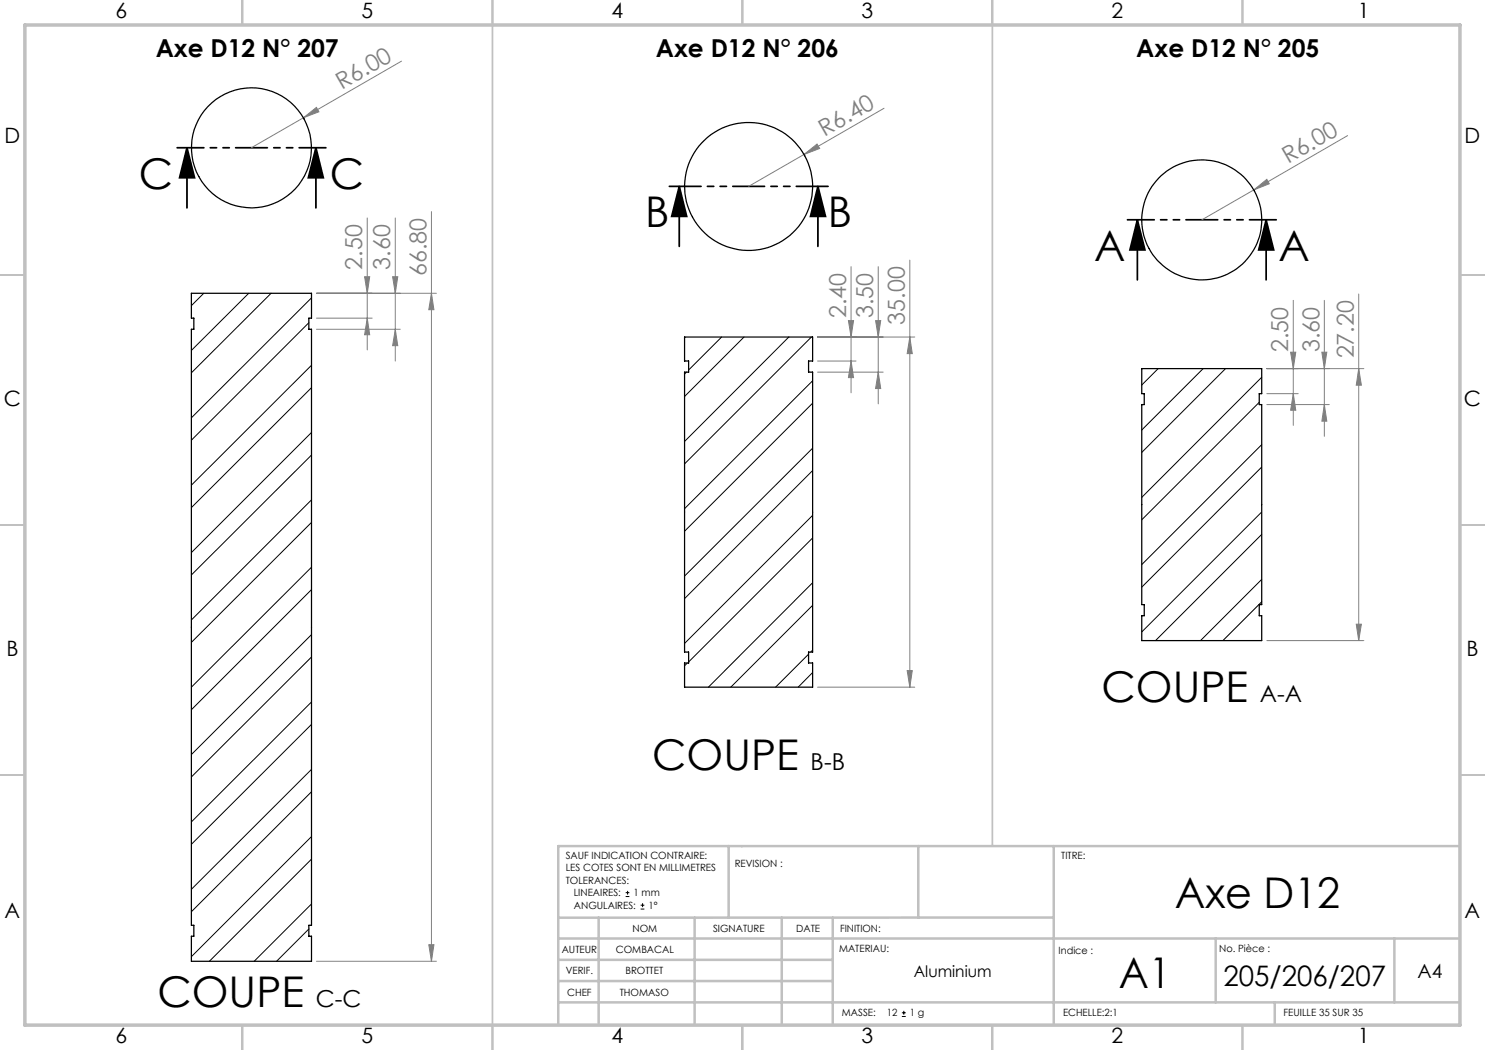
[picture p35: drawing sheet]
<svg xmlns="http://www.w3.org/2000/svg" width="297mm" height="210mm" viewBox="0 0 297 210" stroke-linecap="round" stroke-linejoin="round" font-family="sans-serif">
<defs><g id="words">
<g font-size="8.5">
<text x="27.8" y="37.8">C</text>
<text x="65.9" y="37.8">C</text>
<text x="129.1" y="45.5">B</text>
<text x="165.6" y="45.5">B</text>
<text x="218.8" y="52.2">A</text>
<text x="255.7" y="52.2">A</text>
<text x="220.3" y="140.4">COUPE</text>
<text x="130.4" y="153.9">COUPE</text>
<text x="235" y="181.7">Axe D12</text>
<text x="223.8" y="197.6">A1</text>
<text x="31.5" y="201.4">COUPE</text>
</g>
<text font-size="5.6" x="244.7" y="197.2">205/206/207</text>
<g font-size="4.9">
<text x="31.1" y="11.4">Axe D12 N° 207</text>
<text x="131.2" y="11.4">Axe D12 N° 206</text>
<text x="227.3" y="11.4">Axe D12 N° 205</text>
</g>
<g font-size="4.7" fill="#808080">
<text x="68.4" y="18" transform="rotate(-30 68.4 18)">R6.00</text>
<text x="164.9" y="27.4" transform="rotate(-30 164.9 27.4)">R6.40</text>
<text x="257.6" y="32.8" transform="rotate(-30 257.6 32.8)">R6.00</text>
<text x="72.4" y="53.9" transform="rotate(-90 72.4 53.9)">2.50</text>
<text x="78.1" y="53.9" transform="rotate(-90 78.1 53.9)">3.60</text>
<text x="85.3" y="55.2" transform="rotate(-90 85.3 55.2)">66.80</text>
<text x="169.2" y="63.7" transform="rotate(-90 169.2 63.7)">2.40</text>
<text x="174.6" y="63.7" transform="rotate(-90 174.6 63.7)">3.50</text>
<text x="181" y="64.9" transform="rotate(-90 181 64.9)">35.00</text>
<text x="257.6" y="70.4" transform="rotate(-90 257.6 70.4)">2.50</text>
<text x="263.9" y="70.4" transform="rotate(-90 263.9 70.4)">3.60</text>
<text x="270.8" y="71.7" transform="rotate(-90 270.8 71.7)">27.20</text>
</g>
<g font-size="4.7">
<text x="252" y="140.4">A-A</text>
<text x="162.1" y="153.9">B-B</text>
<text x="63.2" y="201.3">C-C</text>
</g>
<g font-size="4.2">
<text x="23.1" y="3.6">6</text>
<text x="72.3" y="3.6">5</text>
<text x="122.3" y="3.6">4</text>
<text x="172.3" y="3.6">3</text>
<text x="222.3" y="3.6">2</text>
<text x="271.6" y="3.6">1</text>
<text x=".9" y="28.6">D</text>
<text x="292.9" y="28.6">D</text>
<text x=".8" y="81.1">C</text>
<text x="292.8" y="81.1">C</text>
<text x="1.3" y="131.1">B</text>
<text x="293.3" y="131.1">B</text>
<text x=".9" y="183.6">A</text>
<text x="292.9" y="183.6">A</text>
<text x="23.1" y="208.6">6</text>
<text x="72.3" y="208.6">5</text>
<text x="122.3" y="208.6">4</text>
<text x="172.3" y="208.6">3</text>
<text x="222.3" y="208.6">2</text>
<text x="271.6" y="208.6">1</text>
</g>
<text font-size="3.9" x="283.5" y="195.6">A4</text>
<text font-size="3.2" x="182.8" y="195.5">Aluminium</text>
<g font-size="2">
<text x="113.1" y="171.8">SAUF INDICATION CONTRAIRE:</text>
<text x="146.9" y="173.3">REVISION :</text>
<text x="212.3" y="171.8">TITRE:</text>
<text x="113.1" y="174.3">LES COTES SONT EN MILLIMETRES</text>
<text x="113.1" y="176.8">TOLERANCES:</text>
<text x="114.8" y="179.3">LINEAIRES:</text>
<text x="126.7" y="179.3">1 mm</text>
<text x="114.8" y="181.8">ANGULAIRES:</text>
<text x="129.7" y="181.8">1°</text>
<text x="112.4" y="190.5">AUTEUR</text>
<text x="123.2" y="190.5">COMBACAL</text>
<text x="126.5" y="186.4">NOM</text>
<text x="142.6" y="186.4">SIGNATURE</text>
<text x="159.2" y="186.4">DATE</text>
<text x="167.8" y="190.3">MATERIAU:</text>
<text x="168" y="186.4">FINITION:</text>
<text x="211.7" y="190.9">Indice :</text>
<text x="243.8" y="190.3">No. Pièce :</text>
<text x="113.1" y="194.9">VERIF.</text>
<text x="125.1" y="194.9">BROTTET</text>
<text x="113.4" y="199.2">CHEF</text>
<text x="123.9" y="199.2">THOMASO</text>
<text x="168.4" y="203.3">MASSE:</text>
<text x="177.3" y="203.3">12</text>
<text x="182" y="203.3">1 g</text>
<text x="212.6" y="203.3">ECHELLE:2:1</text>
<text x="256.7" y="203.3">FEUILLE 35 SUR 35</text>
</g>
</g></defs>
<path d="M125.1 179.3h.8M125.1 178.5h.8M125.5 178.2v.7M128.1 181.8h.8M128.1 181h.8M128.5 180.6v.8M180.4 203.3h.8M180.4 202.6h.8M180.8 202.2v.7" fill="none" stroke="#000" stroke-width=".2"/>
<path d="M37.4 29.6l1.5 6h-3zM37.4 29.6v12M63.2 29.6l1.5 6h-3zM63.2 29.6v12M135.9 37.3l1.4 6h-3zM135.9 37.3v12M163.6 37.3l1.5 6h-3zM163.6 37.3v12M227.5 44l1.5 6h-3zM227.5 44v12M253.2 44l1.5 6h-3zM253.2 44v12" fill="none" stroke="#000" stroke-width=".35"/>
<g fill="none" stroke="#808080" stroke-width=".2">
<path d="M80.3 12.2l-30 17.4M60.7 23.6l2.6-2.1 .5 .9zM160.8 30.9l2.6-2.1 .5 .9zM176.8 21.7l-27.1 15.6M250.8 38l2.6-2.1 .5 .9zM250.8 38l-10.5 6M269.5 27.1l-18.7 10.9M63.3 58.7h24M72.9 55.3h1l-.5 3.4zM73.4 43.6v26.4M78.5 55.3h1.1l-.5 3.4zM79.1 43.6v28.6"/>
<path d="M86.3 58.7l.5 3.2h-1zM86.3 42.3v150M170.2 53.3v25.3M175.6 53.3v27.5M182 52v85.4M271.7 58.8v69.3M63.3 63.6h11.1M63.3 65.9h16.7M73.4 63.6l.5 3.3h-1zM79.1 65.9l.5 3.2h-1.1zM163.5 67.4h19.5M163.5 72.2h7.7"/>
<path d="M163.5 74.4h13.1M169.7 64.1h1l-.5 3.3zM170.2 72.2l.5 3.3h-1zM175.1 64.1h1l-.5 3.3zM175.6 74.4l.5 3.3h-1zM182 67.4l.5 3.3h-1.1zM253.4 73.7h19.4M253.4 78.7h6.2M258.1 70.4h1.1l-.5 3.3zM258.7 78.7l.5 3.3h-1.1zM258.7 60.1v25M264.4 70.4h1l-.5 3.3z"/>
<path d="M264.9 60.1v27.2M271.7 73.7l.6 3.3h-1zM253.4 80.9h12.5M264.9 80.9l.5 3.3h-1zM163.5 137.4h19.5M181.4 134.1h1.1l-.5 3.3zM253.4 128.1h19.4M271.3 124.8h1l-.6 3.3zM63.3 192.3h24M85.8 188.9h1l-.5 3.4z"/>
</g>
<path d="M65.2 29.6h-29.8M255.3 44h-29.8" fill="none" stroke="#000" stroke-width=".35" stroke-dasharray="6.3 1.3 1.3 1.3 1.3 1.3" stroke-dashoffset="1"/>
<path d="M165.6 37.3h-31.7" fill="none" stroke="#000" stroke-width=".35" stroke-dasharray="6.3 1.3 1.3 1.3 1.3 1.3"/>
<path d="M148.4 169.2v.3" fill="none" stroke="#c0c0c0" stroke-width=".2"/>
<g fill="none" stroke="#c0c0c0" stroke-width=".35">
<path d="M48.5 0v5M98.5 -.1v210.2M148.5 0v5M198.5 -.1v169.3M248.5 0v5M0 55h5M292 55h5.1M0 105h5M292 105h5.1M0 155h5M292 155h5.1M48.5 205v5.1"/>
<path d="M148.4 205v5.1M148.5 205v5.1M198.5 205v5.1M248.5 205v5.1"/>
</g>
<g fill="none" stroke="#c0c0c0" stroke-width=".5">
<path d="M145.7 169.2v14.3M183.7 169.2v14.3M210.7 169.2v35.5M291.9 169.2h-180.2v35.5M111.9 196.2h54.6M111.9 192h54.6M111.9 187.7h180M119.7 183.5v21.2M138.9 183.5v21.2M156.4 183.5v21.2M166.5 183.5v21.2M210.7 183.5h-98.8"/>
<path d="M243.1 187.7v12.8M278.9 187.7v12.8M111.9 200.5h180M255 200.5v4.2"/>
</g>
<path d="M5 5h287v200h-287z" fill="none" stroke="#c0c0c0" stroke-width=".7"/>
<g fill="#000">
<path d="M63.2 29.6l1.5 6h-3zM37.4 29.6l1.5 6h-3z"/>
<path d="M163.6 37.3l1.5 6h-3zM135.9 37.3l1.4 6h-3z"/>
<path d="M253.2 44l1.5 6h-3zM227.5 44l1.5 6h-3z"/>
</g>
<g fill="#808080">
<path d="M60.7 23.6l2.6-2.1 .5 .9z"/>
<path d="M250.8 38l2.6-2.1 .5 .9z"/>
<path d="M160.8 30.9l2.6-2.1 .5 .9z"/>
<path d="M258.1 70.4h1.1l-.5 3.3zM258.7 78.7l.5 3.3h-1.1zM264.4 70.4h1l-.5 3.3zM264.9 80.9l.5 3.3h-1zM271.7 73.7l.6 3.3h-1zM271.3 124.8h1l-.6 3.3zM182 67.4l.5 3.3h-1.1zM181.4 134.1h1.1l-.5 3.3zM169.7 64.1h1l-.5 3.3zM170.2 72.2l.5 3.3h-1zM175.1 64.1h1l-.5 3.3zM175.6 74.4l.5 3.3h-1zM86.3 58.7l.5 3.2h-1zM85.8 188.9h1l-.5 3.4zM72.9 55.3h1l-.5 3.4zM73.4 63.6l.5 3.3h-1zM78.5 55.3h1.1l-.5 3.4zM79.1 65.9l.5 3.2h-1.1z"/>
</g>
<g fill="none" stroke="#000" stroke-width=".25">
<path d="M38.3 58.7h24v4.9h-.5v2.3h.5v119.2h-.5v2.1h.5v5.1h-24v-5.1h.5v-2.1h-.5v-119.2h.5v-2.3h-.5zM136.9 67.4h25.6v4.8h-.8v2.2h.8v56h-.8v2.2h.8v4.8h-25.6v-4.8h.8v-2.2h-.8v-56h.8v-2.2h-.8zM228.4 73.7h23.9v5h-.5v2.2h.5v40h-.5v2.2h.5v5h-23.9v-5h.4v-2.2h-.4v-40h.4v-2.2h-.4z"/>
<circle cx="50.3" cy="29.5" r="12"/>
<circle cx="149.7" cy="37.3" r="12.8"/>
<circle cx="240.3" cy="44" r="12"/>
</g>
<g fill="none" stroke="#000" stroke-width=".2">
<path d="M40.7 58.7l-2.4 2.4M49.7 58.7l-11.4 11.4M54.2 58.7l-15.9 15.9M62.3 59.6l-24 24M61.8 64.5l-23.5 23.5M62.3 73.1l-24 23.9M62.3 77.5l-24 24M137.3 74.4l-.4 .4M144.3 67.4l-6.6 6.6M148.8 67.4l-11.9 11.9M157.8 67.4l-20.9 20.9M162.3 67.4l-25.4 25.4"/>
<path d="M162.5 76.2l-25.6 25.5M231.6 73.7l-3.2 3.3M240.6 73.7l-12.2 12.3M245.1 73.7l-16.7 16.8M252.3 75.5l-23.9 24M62.3 86.5l-24 24M62.3 100l-24 24M62.3 91l-24 24M162.5 89.6l-25.6 25.6M162.5 80.6l-25.6 25.6M162.5 94.1l-25.6 25.6M251.8 80.5l-23.4 23.5"/>
<path d="M252.3 88.9l-23.9 24M252.3 93.4l-23.9 24M62.3 113.4l-24 24M62.3 104.5l-24 24M62.3 117.9l-24 24M162.5 103.1l-25.6 25.6M162.5 116.5l-20.8 20.9M162.5 107.6l-24.8 24.8M252.3 102.4l-23.9 24M252.3 115.9l-12.2 12.2M252.3 106.9l-21.2 21.2M62.3 126.9l-24 24"/>
<path d="M62.3 131.4l-24 24M137.5 132.6l-.6 .6M161.7 130.8l-6.6 6.6M162.5 130l-.4 .4M162.5 121.1l-16.3 16.3M162.5 134.5l-2.9 2.9M252.3 120.4l-7.7 7.7M62.3 140.4l-24 24M62.3 153.9l-24 24M62.3 144.9l-24 24M62.3 158.4l-24 23.9M62.3 167.3l-24 24"/>
<path d="M62.3 171.8l-20.4 20.5M61.8 185.8l-6.5 6.5M62.3 180.8l-11.5 11.5"/>
</g>
<use href="#words"/>
</svg>
